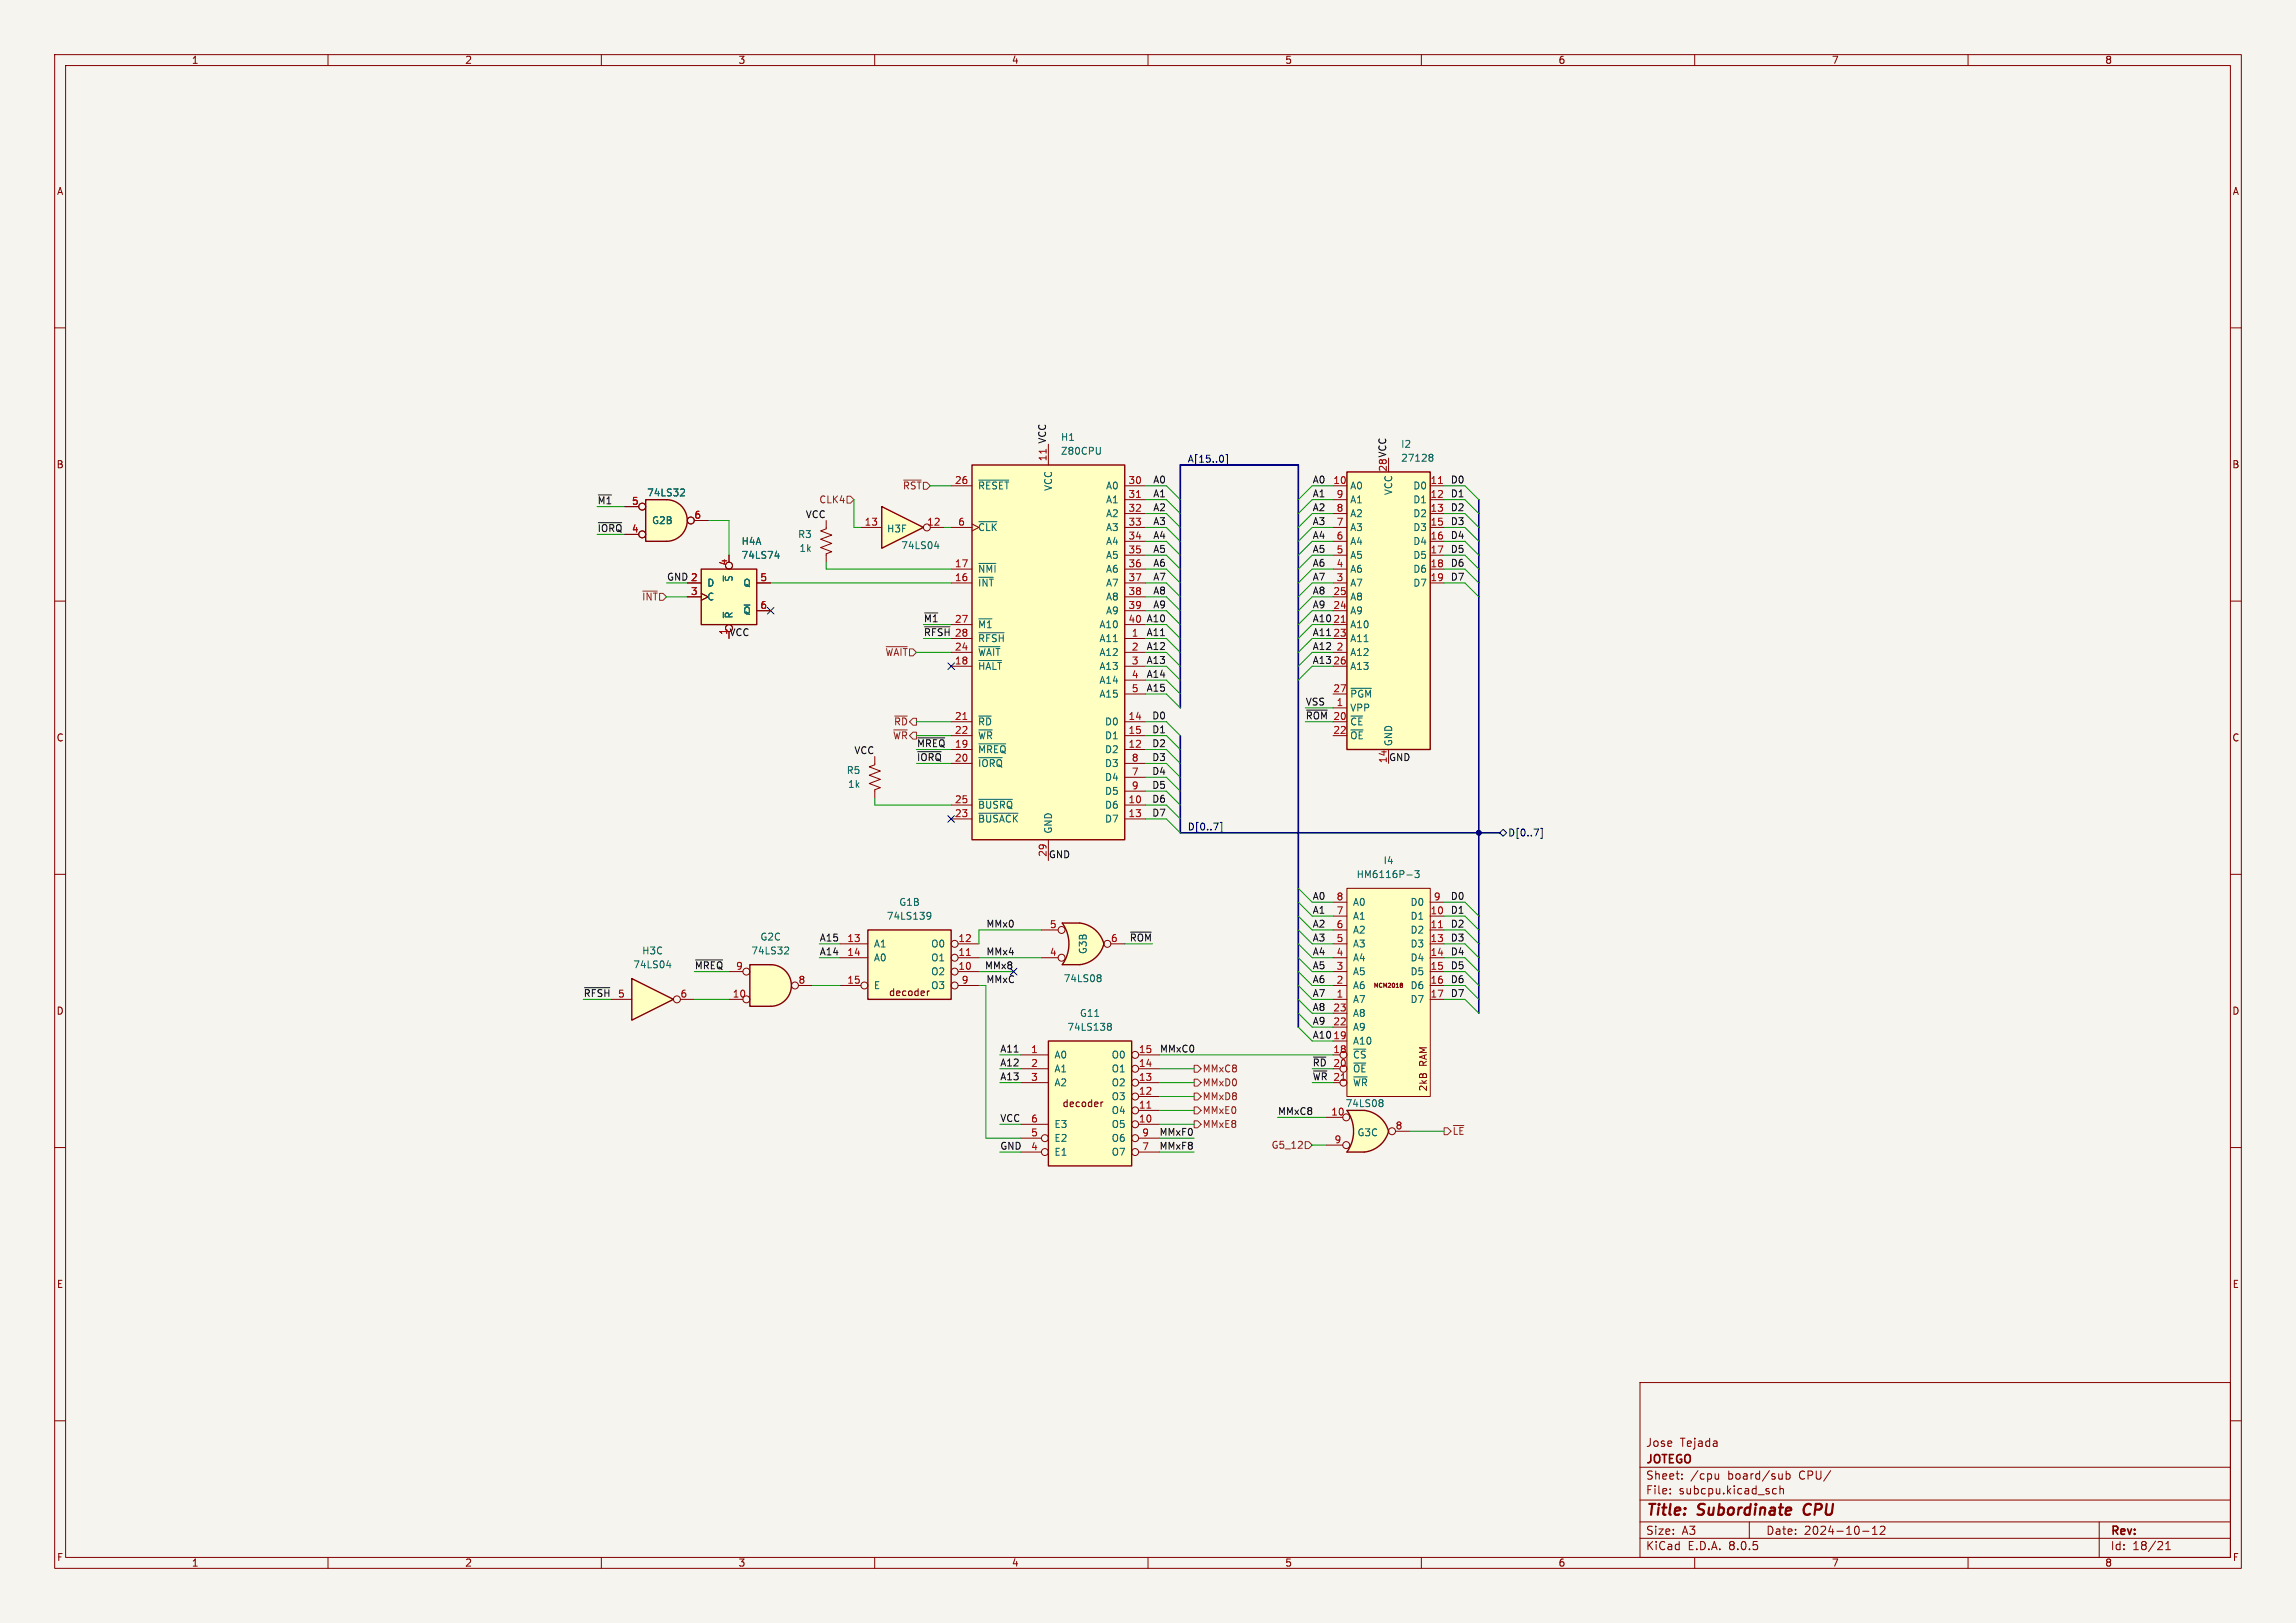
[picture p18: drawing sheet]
<svg xmlns="http://www.w3.org/2000/svg" width="420mm" height="297mm" viewBox="0 0 420 297" stroke-linecap="round" stroke-linejoin="round" font-family="sans-serif">
<defs><g id="words">
<g font-size="2.8" fill="#840000">
<text x="301" y="277.9">Title:</text>
<text x="310.6" y="277.9">Subordinate</text>
<text x="330.8" y="277.9">CPU</text>
</g>
<g font-size="2.1" fill="#840000">
<text x="301" y="268.2">JOTEGO</text>
<text x="301" y="265">Jose</text>
<text x="307.3" y="265">Tejada</text>
<text x="301" y="273.7">File:</text>
<text x="301" y="271">Sheet:</text>
<text x="307.1" y="273.7">subcpu.kicad_sch</text>
<text x="309.2" y="271">/cpu</text>
<text x="316.1" y="271">board/sub</text>
<text x="329.2" y="271">CPU/</text>
<text x="301" y="281.1">Size:</text>
<text x="307.6" y="281.1">A3</text>
<text x="323" y="281.1">Date:</text>
<text x="330" y="281.1">2024-10-12</text>
<text x="386" y="281.3">Rev:</text>
<text x="301" y="283.9">KiCad</text>
<text x="308.7" y="283.9">E.D.A.</text>
<text x="316.3" y="283.9">8.0.5</text>
<text x="386" y="283.9">Id:</text>
<text x="390.1" y="283.9">18/21</text>
</g>
<g font-size="1.8" fill="#840000">
<text x="35" y="11.9">1</text>
<text x="85" y="11.9">2</text>
<text x="135" y="11.9">3</text>
<text x="185" y="11.9">4</text>
<text x="235" y="11.9">5</text>
<text x="285" y="11.9">6</text>
<text x="335" y="11.9">7</text>
<text x="385" y="11.9">8</text>
<text x="10.3" y="35.9">A</text>
<text x="408.3" y="35.9">A</text>
<text x="10.3" y="85.9">B</text>
<text x="408.2" y="85.9">B</text>
<text x="109.2" y="97.4">~{IORQ}4</text>
<text x="133.3" y="116.5">VCC</text>
<text x="10.3" y="135.9">C</text>
<text x="408.2" y="135.9">C</text>
<text x="10.3" y="185.9">D</text>
<text x="162.5" y="182.5">decoder</text>
<text x="408.2" y="185.9">D</text>
<text x="261.2" y="195.1" transform="rotate(-90 261.2 195.1)">RAM</text>
<text x="194.3" y="202.8">decoder</text>
<text x="261.2" y="199.8" transform="rotate(-90 261.2 199.8)">2kB</text>
<text x="10.3" y="235.9">E</text>
<text x="408.3" y="235.9">E</text>
<text x="10.3" y="285.9">F</text>
<text x="35" y="286.9">1</text>
<text x="85" y="286.9">2</text>
<text x="135" y="286.9">3</text>
<text x="185" y="286.9">4</text>
<text x="235" y="286.9">5</text>
<text x="285" y="286.9">6</text>
<text x="335" y="286.9">7</text>
<text x="385" y="286.9">8</text>
<text x="408.3" y="285.9">F</text>
</g>
<g font-size="1.8" fill="#0f0f0f">
<text x="191.4" y="81.3" transform="rotate(-90 191.4 81.3)">VCC</text>
<text x="210.9" y="88.6">A0</text>
<text x="240" y="88.6">A0</text>
<text x="253.7" y="86.4" transform="rotate(-90 253.7 86.4)">28 VCC</text>
<text x="265.3" y="88.6">D0</text>
<text x="109.2" y="92.4">~{M1}</text>
<text x="147.3" y="94.9">VCC</text>
<text x="210.9" y="93.6">A2</text>
<text x="210.9" y="91.1">A1</text>
<text x="240" y="91.1">A1</text>
<text x="240" y="93.6">A2</text>
<text x="265.3" y="93.6">D2</text>
<text x="265.3" y="91.1">D1</text>
<text x="210.9" y="96.2">A3</text>
<text x="210.9" y="98.7">A4</text>
<text x="210.9" y="101.3">A5</text>
<text x="240" y="96.2">A3</text>
<text x="240" y="101.3">A5</text>
<text x="240" y="98.7">A4</text>
<text x="265.3" y="101.3">D5</text>
<text x="265.3" y="96.2">D3</text>
<text x="265.3" y="98.7">D4</text>
<text x="121.9" y="106.3">GND 2</text>
<text x="210.9" y="103.8">A6</text>
<text x="210.9" y="106.3">A7</text>
<text x="240" y="106.3">A7</text>
<text x="240" y="103.8">A6</text>
<text x="265.3" y="103.8">D6</text>
<text x="265.3" y="106.3">D7</text>
<text x="168.9" y="114">~{M1} 27</text>
<text x="209.6" y="114">A10</text>
<text x="210.9" y="108.9">A8</text>
<text x="210.9" y="111.4">A9</text>
<text x="240" y="114">A10</text>
<text x="240" y="108.9">A8</text>
<text x="240" y="111.4">A9</text>
<text x="168.9" y="116.5">~{RFSH}</text>
<text x="209.6" y="119">A12</text>
<text x="209.6" y="116.5">A11</text>
<text x="240" y="119">A12</text>
<text x="240" y="116.5">A11</text>
<text x="243.8" y="114">21</text>
<text x="209.6" y="124.1">A14</text>
<text x="209.6" y="121.6">A13</text>
<text x="240" y="121.6">A13</text>
<text x="243.8" y="121.7">26</text>
<text x="209.6" y="126.7">A15</text>
<text x="210.7" y="131.7">D0</text>
<text x="238.8" y="131.7">~{ROM}</text>
<text x="238.8" y="129.2">VSS</text>
<text x="163.3" y="135.5">~{WR}</text>
<text x="167.6" y="136.8">~{MREQ}19</text>
<text x="210.7" y="134.3">D1</text>
<text x="210.7" y="136.8">D2</text>
<text x="156.2" y="138.1">VCC</text>
<text x="167.6" y="139.4">~{IORQ}20</text>
<text x="210.7" y="141.9">D4</text>
<text x="210.7" y="139.4">D3</text>
<text x="253.7" y="139.7" transform="rotate(-90 253.7 139.7)">14</text>
<text x="254" y="139.4">GND</text>
<text x="210.7" y="147">D6</text>
<text x="210.7" y="149.5">D7</text>
<text x="210.7" y="144.4">D5</text>
<text x="191.5" y="156.9" transform="rotate(-90 191.5 156.9)">29</text>
<text x="191.8" y="157.1">GND</text>
<text x="240" y="167.3">A1</text>
<text x="240" y="164.8">A0</text>
<text x="265.3" y="164.8">D0</text>
<text x="265.3" y="167.3">D1</text>
<text x="149.9" y="172.4">A15</text>
<text x="180.3" y="169.8">MMx0</text>
<text x="206.6" y="172.4">~{ROM}</text>
<text x="240" y="169.8">A2</text>
<text x="240" y="172.4">A3</text>
<text x="265.3" y="169.8">D2</text>
<text x="265.3" y="172.4">D3</text>
<text x="127" y="177.5">~{MREQ}9</text>
<text x="149.9" y="174.9">A14</text>
<text x="180.1" y="177.5">MMx8</text>
<text x="180.3" y="180">MMxC</text>
<text x="180.3" y="174.9">MMx4</text>
<text x="240" y="174.9">A4</text>
<text x="240" y="180">A6</text>
<text x="240" y="177.5">A5</text>
<text x="265.3" y="177.5">D5</text>
<text x="265.3" y="174.9">D4</text>
<text x="265.3" y="180">D6</text>
<text x="106.7" y="182.5">~{RFSH}5</text>
<text x="240" y="182.5">A7</text>
<text x="240" y="185.1">A8</text>
<text x="265.3" y="182.5">D7</text>
<text x="240" y="187.6">A9</text>
<text x="240" y="190.2">A10</text>
<text x="243.8" y="190.2">19</text>
<text x="182.9" y="195.2">A12</text>
<text x="182.9" y="197.8">A13</text>
<text x="182.9" y="192.7">A11</text>
<text x="212.1" y="192.7">MMxC0</text>
<text x="240" y="195.2">~{RD}</text>
<text x="240" y="197.8">~{WR}</text>
<text x="182.9" y="205.4">VCC</text>
<text x="212" y="207.9">MMxF0</text>
<text x="233.7" y="204.1">MMxC8</text>
<text x="182.9" y="210.5">GND</text>
<text x="212" y="210.5">MMxF8</text>
</g>
<g font-size="1.8" fill="#006464">
<text x="194" y="80.9">H1</text>
<text x="194" y="83.4">Z80CPU</text>
<text x="256.2" y="82.1">I2</text>
<text x="178.8" y="89.8">~{RESET}</text>
<text x="192.6" y="89.9" transform="rotate(-90 192.6 89.9)">VCC</text>
<text x="202.2" y="89.8">A0</text>
<text x="246.9" y="89.8">A0</text>
<text x="256.2" y="84.7">27128</text>
<text x="258.4" y="89.8">D0</text>
<text x="118.3" y="91">74LS32</text>
<text x="202.2" y="92.3">A1</text>
<text x="202.2" y="94.8">A2</text>
<text x="246.9" y="94.8">A2</text>
<text x="246.9" y="92.3">A1</text>
<text x="254.9" y="90.7" transform="rotate(-90 254.9 90.7)">VCC</text>
<text x="258.4" y="92.3">D1</text>
<text x="258.4" y="94.8">D2</text>
<text x="119.2" y="96.1">G2B</text>
<text x="135.6" y="99.9">H4A</text>
<text x="145.9" y="98.7">R3</text>
<text x="146.1" y="101.2">1k</text>
<text x="162.2" y="97.6">H3F</text>
<text x="164.8" y="100.7">74LS04</text>
<text x="178.8" y="97.4">~{CLK}</text>
<text x="202.2" y="97.4">A3</text>
<text x="202.2" y="99.9">A4</text>
<text x="246.9" y="99.9">A4</text>
<text x="246.9" y="97.4">A3</text>
<text x="258.4" y="97.4">D3</text>
<text x="258.4" y="99.9">D4</text>
<text x="129.3" y="107.5">D</text>
<text x="134.2" y="106.6" transform="rotate(-90 134.2 106.6)">~{S}</text>
<text x="135.6" y="102.5">74LS74</text>
<text x="135.9" y="107.5">Q</text>
<text x="178.8" y="107.5">~{INT}</text>
<text x="178.8" y="105">~{NMI}</text>
<text x="202.2" y="102.5">A5</text>
<text x="202.2" y="105">A6</text>
<text x="202.2" y="107.5">A7</text>
<text x="246.9" y="107.5">A7</text>
<text x="246.9" y="105">A6</text>
<text x="246.9" y="102.5">A5</text>
<text x="258.4" y="102.5">D5</text>
<text x="258.4" y="105">D6</text>
<text x="258.4" y="107.5">D7</text>
<text x="129.3" y="110.1">C</text>
<text x="134.2" y="113.3" transform="rotate(-90 134.2 113.3)">~{R}</text>
<text x="135.9" y="112.6">~{Q}</text>
<text x="202.2" y="110.1">A8</text>
<text x="202.2" y="112.6">A9</text>
<text x="246.9" y="112.6">A9</text>
<text x="246.9" y="110.1">A8</text>
<text x="178.8" y="115.2">~{M1}</text>
<text x="178.8" y="117.7">~{RFSH}</text>
<text x="201" y="117.7">A11</text>
<text x="201" y="115.2">A10</text>
<text x="246.9" y="115.2">A10</text>
<text x="246.9" y="117.7">A11</text>
<text x="178.8" y="122.8">~{HALT}</text>
<text x="178.8" y="120.2">~{WAIT}</text>
<text x="201" y="120.2">A12</text>
<text x="201" y="122.8">A13</text>
<text x="201" y="125.3">A14</text>
<text x="246.9" y="120.2">A12</text>
<text x="246.9" y="122.8">A13</text>
<text x="201" y="127.9">A15</text>
<text x="246.9" y="130.4">VPP</text>
<text x="246.9" y="127.9">~{PGM}</text>
<text x="178.8" y="132.9">~{RD}</text>
<text x="178.8" y="135.5">~{WR}</text>
<text x="202" y="132.9">D0</text>
<text x="202" y="135.5">D1</text>
<text x="246.9" y="132.9">~{CE}</text>
<text x="246.9" y="135.5">~{OE}</text>
<text x="254.9" y="136.7" transform="rotate(-90 254.9 136.7)">GND</text>
<text x="154.8" y="141.8">R5</text>
<text x="178.8" y="138">~{MREQ}</text>
<text x="178.8" y="140.6">~{IORQ}</text>
<text x="202" y="138">D2</text>
<text x="202" y="143.1">D4</text>
<text x="202" y="140.6">D3</text>
<text x="155" y="144.4">1k</text>
<text x="178.8" y="148.2">~{BUSRQ}</text>
<text x="202" y="148.2">D6</text>
<text x="202" y="145.6">D5</text>
<text x="178.8" y="150.7">~{BUSACK}</text>
<text x="192.6" y="152.7" transform="rotate(-90 192.6 152.7)">GND</text>
<text x="202" y="150.7">D7</text>
<text x="248.1" y="160.9">HM6116P-3</text>
<text x="253" y="158.3">I4</text>
<text x="164.4" y="166">G1B</text>
<text x="247.4" y="166">A0</text>
<text x="257.9" y="166">D0</text>
<text x="139" y="172.3">G2C</text>
<text x="159.8" y="173.6">A1</text>
<text x="162.1" y="168.5">74LS139</text>
<text x="170.2" y="173.6">O0</text>
<text x="247.4" y="173.6">A3</text>
<text x="247.4" y="171">A2</text>
<text x="247.4" y="168.5">A1</text>
<text x="257.9" y="168.5">D1</text>
<text x="257.9" y="171">D2</text>
<text x="257.9" y="173.6">D3</text>
<text x="115.7" y="177.4">74LS04</text>
<text x="117.4" y="174.9">H3C</text>
<text x="137.3" y="174.9">74LS32</text>
<text x="159.8" y="176.1">A0</text>
<text x="170.2" y="178.7">O2</text>
<text x="170.2" y="176.1">O1</text>
<text x="194.5" y="179.9">74LS08</text>
<text x="199" y="174.7" transform="rotate(-90 199 174.7)">G3B</text>
<text x="247.4" y="178.7">A5</text>
<text x="247.4" y="176.1">A4</text>
<text x="257.9" y="176.1">D4</text>
<text x="257.9" y="178.7">D5</text>
<text x="159.8" y="181.2">E</text>
<text x="170.2" y="181.2">O3</text>
<text x="247.4" y="183.7">A7</text>
<text x="247.4" y="181.2">A6</text>
<text x="257.9" y="181.2">D6</text>
<text x="257.9" y="183.7">D7</text>
<text x="195.1" y="188.8">74LS138</text>
<text x="197.4" y="186.3">G11</text>
<text x="247.4" y="191.4">A10</text>
<text x="247.4" y="188.8">A9</text>
<text x="247.4" y="186.3">A8</text>
<text x="192.8" y="193.9">A0</text>
<text x="192.8" y="196.4">A1</text>
<text x="203.3" y="196.4">O1</text>
<text x="203.3" y="193.9">O0</text>
<text x="247.4" y="193.9">~{CS}</text>
<text x="247.4" y="196.4">~{OE}</text>
<text x="192.8" y="199">A2</text>
<text x="203.3" y="201.5">O3</text>
<text x="203.3" y="199">O2</text>
<text x="246" y="202.8">74LS08</text>
<text x="247.4" y="199">~{WR}</text>
<text x="192.8" y="209.1">E2</text>
<text x="192.8" y="206.6">E3</text>
<text x="203.3" y="206.6">O5</text>
<text x="203.3" y="204.1">O4</text>
<text x="203.3" y="209.1">O6</text>
<text x="248.2" y="208.1">G3C</text>
<text x="192.8" y="211.7">E1</text>
<text x="203.3" y="211.7">O7</text>
</g>
<g font-size="1.8" fill="#725600">
<text x="165.1" y="89.8">~{RST}</text>
<text x="149.8" y="92.3">CLK4</text>
<text x="117.4" y="110.1">~{INT}</text>
<text x="161.9" y="120.2">~{WAIT}</text>
<text x="163.4" y="132.9">~{RD}</text>
<text x="219.9" y="196.4">MMxC8</text>
<text x="219.9" y="201.5">MMxD8</text>
<text x="219.9" y="199">MMxD0</text>
<text x="219.9" y="206.6">MMxE8</text>
<text x="219.9" y="204.1">MMxE0</text>
<text x="265.6" y="207.9">~{LE}</text>
<text x="232.5" y="210.4">G5_12</text>
</g>
<g font-size="1.8" fill="#a90000">
<text x="174.6" y="88.6">26</text>
<text x="191.5" y="84.5" transform="rotate(-90 191.5 84.5)">11</text>
<text x="206.3" y="88.6">30</text>
<text x="243.8" y="88.6">10</text>
<text x="261.6" y="88.6">11</text>
<text x="115.5" y="92.5">5</text>
<text x="126.9" y="95">6</text>
<text x="206.3" y="91.2">31</text>
<text x="206.3" y="93.7">32</text>
<text x="244.4" y="93.7">8</text>
<text x="244.4" y="91.2">9</text>
<text x="261.6" y="91.2">12</text>
<text x="261.6" y="93.7">13</text>
<text x="115.5" y="97.5">4</text>
<text x="158.1" y="96.3">13</text>
<text x="169.5" y="96.3">12</text>
<text x="175.2" y="96.3">6</text>
<text x="206.3" y="96.3">33</text>
<text x="206.3" y="98.8">34</text>
<text x="206.3" y="101.3">35</text>
<text x="244.4" y="101.3">5</text>
<text x="244.4" y="98.8">6</text>
<text x="244.4" y="96.3">7</text>
<text x="261.6" y="96.3">15</text>
<text x="261.6" y="98.8">16</text>
<text x="261.6" y="101.3">17</text>
<text x="126.3" y="106.4">2</text>
<text x="133.1" y="103.6" transform="rotate(-90 133.1 103.6)">4</text>
<text x="139" y="106.4">5</text>
<text x="174.6" y="106.4">16</text>
<text x="174.6" y="103.9">17</text>
<text x="206.3" y="103.9">36</text>
<text x="206.3" y="106.4">37</text>
<text x="244.4" y="106.4">3</text>
<text x="244.4" y="103.9">4</text>
<text x="261.6" y="103.9">18</text>
<text x="261.6" y="106.4">19</text>
<text x="126.3" y="109">3</text>
<text x="139" y="111.5">6</text>
<text x="206.3" y="109">38</text>
<text x="206.3" y="111.5">39</text>
<text x="243.8" y="111.5">24</text>
<text x="243.8" y="109">25</text>
<text x="133.1" y="116.3" transform="rotate(-90 133.1 116.3)">1</text>
<text x="174.6" y="119.1">24</text>
<text x="174.6" y="116.6">28</text>
<text x="206.3" y="114">40</text>
<text x="206.9" y="116.6">1</text>
<text x="206.9" y="119.1">2</text>
<text x="243.8" y="116.6">23</text>
<text x="244.4" y="119.1">2</text>
<text x="174.6" y="121.7">18</text>
<text x="206.9" y="121.7">3</text>
<text x="206.9" y="124.2">4</text>
<text x="174.6" y="131.8">21</text>
<text x="206.3" y="131.8">14</text>
<text x="206.9" y="126.7">5</text>
<text x="243.8" y="131.8">20</text>
<text x="243.8" y="126.7">27</text>
<text x="244.4" y="129.3">1</text>
<text x="174.6" y="134.4">22</text>
<text x="206.3" y="136.9">12</text>
<text x="206.3" y="134.4">15</text>
<text x="243.8" y="134.4">22</text>
<text x="206.9" y="142">7</text>
<text x="206.9" y="139.4">8</text>
<text x="174.6" y="149.6">23</text>
<text x="174.6" y="147.1">25</text>
<text x="206.3" y="147.1">10</text>
<text x="206.3" y="149.6">13</text>
<text x="206.9" y="144.5">9</text>
<text x="244.4" y="167.4">7</text>
<text x="244.4" y="164.8">8</text>
<text x="261.6" y="167.4">10</text>
<text x="262.2" y="164.8">9</text>
<text x="154.9" y="172.5">13</text>
<text x="175.2" y="172.5">12</text>
<text x="192" y="169.9">5</text>
<text x="203.1" y="172.5">6</text>
<text x="244.4" y="172.5">5</text>
<text x="244.4" y="169.9">6</text>
<text x="261.6" y="169.9">11</text>
<text x="261.6" y="172.5">13</text>
<text x="154.9" y="175">14</text>
<text x="175.2" y="177.5">10</text>
<text x="175.2" y="175">11</text>
<text x="192" y="175">4</text>
<text x="244.4" y="177.5">3</text>
<text x="244.4" y="175">4</text>
<text x="261.6" y="175">14</text>
<text x="261.6" y="177.5">15</text>
<text x="124.4" y="182.6">6</text>
<text x="133.9" y="182.6">10</text>
<text x="146" y="180.1">8</text>
<text x="154.9" y="180.1">15</text>
<text x="175.8" y="180.1">9</text>
<text x="243.8" y="185.2">23</text>
<text x="244.4" y="182.6">1</text>
<text x="244.4" y="180.1">2</text>
<text x="261.6" y="180.1">16</text>
<text x="261.6" y="182.6">17</text>
<text x="243.8" y="187.7">22</text>
<text x="188.5" y="192.8">1</text>
<text x="188.5" y="195.3">2</text>
<text x="188.5" y="197.9">3</text>
<text x="208.2" y="197.9">13</text>
<text x="208.2" y="195.3">14</text>
<text x="208.2" y="192.8">15</text>
<text x="243.8" y="192.8">18</text>
<text x="243.8" y="195.3">20</text>
<text x="243.8" y="197.9">21</text>
<text x="208.2" y="202.9">11</text>
<text x="208.2" y="200.4">12</text>
<text x="188.5" y="208">5</text>
<text x="188.5" y="205.5">6</text>
<text x="208.2" y="205.5">10</text>
<text x="208.8" y="208">9</text>
<text x="243.4" y="204.2">10</text>
<text x="244" y="209.3">9</text>
<text x="255.2" y="206.8">8</text>
<text x="188.5" y="210.6">4</text>
<text x="208.8" y="210.6">7</text>
</g>
<g font-size="1.8" fill="#000084">
<text x="217.2" y="84.7">A[15..0]</text>
<text x="217.2" y="152.1">D[0..7]</text>
<text x="275.8" y="153.3">D[0..7]</text>
</g>
<text font-size="1.1" fill="#840000" x="251.2" y="180.9">MCM2018</text>
</g></defs>
<path d="M0 0h420v297h-420z" fill="#f5f4ef" stroke="#f5f4ef" stroke-width=".18"/>
<g fill="none" stroke="#840000" stroke-width=".18">
<path d="M10 10h400v277h-400zM12 12h396v273h-396zM60 10v2M110 10v2M160 10v2M210 10v2M260 10v2M310 10v2M360 10v2M10 60h2M408 60h2M10 110h2"/>
<path d="M408 110h2M160 138.4v1.6l-1 .3 2 .8-2 .8 2 .7-2 .8 2 .7-1 .4v1.6M10 160h2M408 160h2M10 210h2M408 210h2M10 260h2M300 253h108v32h-108zM408 260h2M300 278.5h108M300 274.5h108M300 268.5h108"/>
<path d="M305.5 273.2v.2M305.5 272.5v.1M307.7 270.5v.2M307.7 269.8v.1M313.7 270.5l.2 .2 .5-.2M314.4 269.7v1M320 278.5v3M324.2 273.1l.3 .3 .4-.1M324.9 272.5l-.4-.1-.3 .3M325.6 272.5l.2-.1 .4 .1v.9M325.6 271.9v1.5M326.7 269.8l.5-.1 .2 .3v.4l-.1 .2h-.6"/>
<path d="M326.7 269.2v1.5M342.5 279.7l.4-.4v1.5M343.9 279.4l.6-.1 .2 .1 .1 .3-.9 1.1h.9M384 278.5v6.5M60 285v2M110 285v2M160 285v2M210 285v2M260 285v2M300 281.5h108M310 285v2M340.7 280.2h1.2"/>
<path d="M342.5 280.8h.9M360 285v2M396.2 283.6h.8M396.2 282.5l.4-.4v1.5"/>
</g>
<path d="M330.2 275.5a1.27 1.27 0 0 0 0 1.6" fill="none" stroke="#840000" stroke-width=".4"/>
<path d="M161.3 92.7l7.6 3.8-7.6 3.8z" fill="#ffffc2"/>
<path d="M161.3 92.7l7.6 3.8-7.6 3.8z" fill="none" stroke="#840000" stroke-width=".25"/>
<g fill="none" stroke="#840000" stroke-width=".18">
<path d="M157.5 96.5h3.8M170.2 96.5h2.5"/>
<circle cx="169.5" cy="96.5" r=".63"/>
</g>
<path d="M171 100h.8M171.6 99.6v.8" fill="none" stroke="#006464" stroke-width=".18"/>
<path d="M121.9 91.4a3.8 3.8 0 0 1 3.8 3.9 3.8 3.8 0 0 1-3.8 3.8z" fill="#ffffc2" stroke="#ffffc2" stroke-width=".18"/>
<path d="M118.1 91.4h3.8v7.7h-3.8z" fill="#ffffc2"/>
<path d="M118.1 91.4h3.8a3.8 3.8 0 0 1 3.8 3.9 3.8 3.8 0 0 1-3.8 3.8h-3.8z" fill="none" stroke="#840000" stroke-width=".25"/>
<g fill="none" stroke="#840000" stroke-width=".18">
<path d="M114.3 92.7h2.5M127 95.3h2.5"/>
<circle cx="117.5" cy="97.8" r=".63"/>
<circle cx="117.5" cy="92.7" r=".63"/>
<circle cx="126.4" cy="95.2" r=".63"/>
</g>
<path d="M124.7 89.5h.4l.1 .3-.8 .9h.8" fill="none" stroke="#006464" stroke-width=".18"/>
<path d="M141 176.5a3.8 3.8 0 0 1 3.8 3.8 3.8 3.8 0 0 1-3.8 3.9z" fill="#ffffc2" stroke="#ffffc2" stroke-width=".18"/>
<path d="M137.2 176.5h3.8v7.7h-3.8z" fill="#ffffc2"/>
<path d="M137.2 176.5h3.8a3.8 3.8 0 0 1 3.8 3.8 3.8 3.8 0 0 1-3.8 3.9h-3.8z" fill="none" stroke="#840000" stroke-width=".25"/>
<g fill="none" stroke="#840000" stroke-width=".18">
<path d="M133.3 182.9h2.6M146 180.3h2.6"/>
<circle cx="136.5" cy="177.8" r=".63"/>
<circle cx="136.5" cy="182.9" r=".63"/>
<circle cx="145.4" cy="180.3" r=".63"/>
</g>
<path d="M143.7 173.3l.4 .1 .2 .3-.8 .9h.8" fill="none" stroke="#006464" stroke-width=".18"/>
<path d="M115.6 179.1l7.6 3.8-7.6 3.8z" fill="#ffffc2"/>
<path d="M115.6 179.1l7.6 3.8-7.6 3.8z" fill="none" stroke="#840000" stroke-width=".25"/>
<g fill="none" stroke="#840000" stroke-width=".18">
<path d="M111.8 182.9h3.8M124.5 182.9h2.5"/>
<circle cx="123.8" cy="182.9" r=".63"/>
</g>
<path d="M122 176.7h.7M122.6 176.3v.8" fill="none" stroke="#006464" stroke-width=".18"/>
<path d="M246.4 162.6h15.2v38.1h-15.2z" fill="#ffffc2"/>
<g fill="none" stroke="#840000" stroke-width=".18">
<path d="M243.8 167.6h2.6M243.8 170.2h2.6M243.8 172.7h2.6M243.8 175.3h2.6M243.8 177.8h2.6M243.8 165.1h2.6M246.4 162.6h15.2v38.1h-15.2zM256.4 179.9l.2 .2M261.6 167.6h2.6M261.6 170.2h2.6M261.6 172.7h2.6M261.6 175.3h2.6"/>
<path d="M261.6 177.8h2.6M261.6 165.1h2.6M243.8 182.9h2.6M243.8 180.3h2.6M243.8 190.5h2.6M243.8 188h2.6M243.8 185.4h2.6M256.5 180.7h-.1M256.5 180.6v.1M256.6 180.1h.1M256.6 180.1l-.2 .2 .2 .1-.1 .2M261.6 182.9h2.6"/>
<path d="M261.6 180.3h2.6"/>
<circle cx="245.7" cy="198.1" r=".63"/>
<circle cx="245.7" cy="193" r=".63"/>
<circle cx="245.7" cy="195.6" r=".63"/>
</g>
<path d="M263.1 169.8h.8M245.4 197.7h.7" fill="none" stroke="#a90000" stroke-width=".18"/>
<path d="M258.8 159.3h.8l-.4 .5 .3 .1v.6l-.1 .1-.6-.1M257.4 160.1h.9" fill="none" stroke="#006464" stroke-width=".18"/>
<path d="M197.5 168.9a5.2 5.2 0 0 1 4.4 3.8l-5 1.4z" fill="#ffffc2" stroke="#ffffc2" stroke-width=".18"/>
<path d="M194.3 168.9h3.2M194.3 176.5h3.2" fill="none" stroke="#ffffc2" stroke-width=".18"/>
<path d="M194.3 168.9h3.2v7.6h-3.2a6.6 6.6 0 0 0 0-7.6z" fill="#ffffc2"/>
<path d="M197 171.4l4.9 1.3a5.1 5.1 0 0 1-4.4 3.8z" fill="#ffffc2" stroke="#ffffc2" stroke-width=".18"/>
<path d="M197.5 168.9h-3.2a6.6 6.6 0 0 1 0 7.6h3.2M197.5 168.9a5.2 5.2 0 0 1 4.4 3.8 5.1 5.1 0 0 1-4.4 3.8" fill="none" stroke="#840000" stroke-width=".25"/>
<g fill="none" stroke="#840000" stroke-width=".18">
<path d="M190.5 175.3h3M190.5 170.2h3M203.2 172.7h2.5"/>
<circle cx="194.2" cy="170.2" r=".63"/>
<circle cx="194.2" cy="175.3" r=".63"/>
<circle cx="202.6" cy="172.7" r=".63"/>
</g>
<path d="M200.9 178.4h.4l.1 .2-.2 .3M200.9 178.9h.3M201.2 178.9l.2 .3v.2l-.1 .2h-.4" fill="none" stroke="#006464" stroke-width=".18"/>
<path d="M128.3 104.1h10.1v10.2h-10.1z" fill="#ffffc2"/>
<path d="M128.3 104.1h10.1v10.2h-10.1z" fill="none" stroke="#840000" stroke-width=".25"/>
<g fill="none" stroke="#840000" stroke-width=".18">
<path d="M125.7 106.7h2.6M125.7 109.2h2.6M128.3 108.6l1.2 .6-1.2 .7M133.3 101.6v1.3M138.4 106.7h2.6M138.4 111.8h2.6"/>
<circle cx="133.3" cy="114.9" r=".63"/>
</g>
<path d="M132.3 112v1.1M141.8 101.8h.7M142.4 101.3v.9" fill="none" stroke="#006464" stroke-width=".18"/>
<path d="M249.6 203.2a5.2 5.2 0 0 1 4.4 3.8l-5 1.4z" fill="#ffffc2" stroke="#ffffc2" stroke-width=".18"/>
<path d="M246.4 203.2h3.2M246.4 210.8h3.2" fill="none" stroke="#ffffc2" stroke-width=".18"/>
<path d="M246.4 203.2h3.2v7.6h-3.2a6.6 6.6 0 0 0 0-7.6z" fill="#ffffc2"/>
<path d="M249 205.7l5 1.3a5.1 5.1 0 0 1-4.4 3.8z" fill="#ffffc2" stroke="#ffffc2" stroke-width=".18"/>
<path d="M249.6 203.2h-3.2a6.6 6.6 0 0 1 0 7.6h3.2M249.6 203.2a5.2 5.2 0 0 1 4.4 3.8 5.1 5.1 0 0 1-4.4 3.8" fill="none" stroke="#840000" stroke-width=".25"/>
<g fill="none" stroke="#840000" stroke-width=".18">
<path d="M242.6 204.5h3M242.6 209.6h3M255.3 207h2.5"/>
<circle cx="246.3" cy="209.5" r=".63"/>
<circle cx="246.3" cy="204.5" r=".63"/>
<circle cx="254.6" cy="207" r=".63"/>
</g>
<path d="M252.5 201.2h.2l.3 .3-.3 .3M252.5 201.8h.2M252.7 201.8l.3 .2v.3l-.3 .2h-.2" fill="none" stroke="#006464" stroke-width=".18"/>
<path d="M246.4 86.4h15.2v50.8h-15.2z" fill="#ffffc2"/>
<path d="M246.4 86.4h15.2v50.8h-15.2z" fill="none" stroke="#840000" stroke-width=".25"/>
<g fill="none" stroke="#840000" stroke-width=".18">
<path d="M243.8 88.9h2.6M243.8 91.4h2.6M243.8 94h2.6M243.8 96.5h2.6M243.8 99.1h2.6M261.6 88.9h2.6M261.6 91.4h2.6M261.6 94h2.6M261.6 96.5h2.6M261.6 99.1h2.6M243.8 101.6h2.6M243.8 104.1h2.6"/>
<path d="M243.8 106.7h2.6M243.8 119.4h2.6M243.8 114.3h2.6M243.8 116.8h2.6M243.8 111.8h2.6M243.8 109.2h2.6M261.6 101.6h2.6M261.6 104.1h2.6M261.6 106.7h2.6M243.8 129.5h2.6M243.8 132.1h2.6M243.8 134.6h2.6"/>
<path d="M243.8 121.9h2.6M243.8 127h2.6M254 137.2v2.5"/>
</g>
<path d="M263.1 88.5h.8M245.4 113.9h.7" fill="none" stroke="#a90000" stroke-width=".18"/>
<path d="M261.6 83.1l.4 .1 .1 .2-.2 .3M261.6 83.7h.3M261.9 83.7l.2 .2v.3l-.1 .1-.4 .1M247.1 126h3.8" fill="none" stroke="#006464" stroke-width=".18"/>
<path d="M177.8 85.1h27.9v68.6h-27.9z" fill="#ffffc2"/>
<path d="M177.8 85.1h27.9v68.6h-27.9z" fill="none" stroke="#840000" stroke-width=".25"/>
<g fill="none" stroke="#840000" stroke-width=".18">
<path d="M174 88.9h3.8M174 96.5h3.8M177.8 95.9l1.3 .6-1.3 .7M191.8 81.3v3.8M205.7 88.9h3.8M205.7 91.4h3.8M205.7 94h3.8M205.7 96.5h3.8M205.7 99.1h3.8M174 116.8h3.8M174 106.7h3.8M174 104.1h3.8"/>
<path d="M174 119.4h3.8M174 114.3h3.8M205.7 116.8h3.8M205.7 106.7h3.8M205.7 104.1h3.8M205.7 119.4h3.8M205.7 114.3h3.8M205.7 101.6h3.8M205.7 109.2h3.8M205.7 111.8h3.8M174 137.2h3.8M174 132.1h3.8"/>
<path d="M174 134.6h3.8M174 121.9h3.8M174 139.7h3.8M205.7 137.2h3.8M205.7 132.1h3.8M205.7 134.6h3.8M205.7 121.9h3.8M205.7 139.7h3.8M205.7 124.5h3.8M205.7 127h3.8M174 147.3h3.8M174 149.9h3.8"/>
<path d="M191.8 153.7v3.8M205.7 147.3h3.8M205.7 149.9h3.8M205.7 142.2h3.8M205.7 144.8h3.8"/>
</g>
<path d="M191.4 82.2v.7M207.9 91h.7M176.1 131.7h.8" fill="none" stroke="#a90000" stroke-width=".18"/>
<g fill="none" stroke="#006464" stroke-width=".18">
<path d="M179 87.9h5.5M179 95.5h3.4M201.3 81.9l-.1 1.1M179 103.1h3.2M179 118.3h3.9M179 113.3h2.4M179 115.8h4.7M179 120.9h4.2M179 136.1h5M179 138.7h4.3M179 131h2.3M179 148.8h7.2"/>
<path d="M179 146.3h6.2"/>
</g>
<path d="M158.7 170.2h15.3v12.7h-15.3z" fill="#ffffc2"/>
<path d="M158.7 170.2h15.3v12.7h-15.3z" fill="none" stroke="#840000" stroke-width=".25"/>
<g fill="none" stroke="#840000" stroke-width=".18">
<path d="M153.7 175.3h5M153.7 172.7h5M175.3 177.8h3.8M175.3 175.3h3.8M175.3 172.7h3.8M153.7 180.3h3.8M169.6 181.3v.9M169.7 181.5l-.1 .1M175.3 180.3h3.8"/>
<circle cx="174.6" cy="175.3" r=".63"/>
<circle cx="174.6" cy="177.8" r=".63"/>
<circle cx="174.6" cy="172.7" r=".63"/>
<circle cx="158.1" cy="180.3" r=".63"/>
<circle cx="174.6" cy="180.3" r=".63"/>
</g>
<path d="M176.8 174.8h.7" fill="none" stroke="#a90000" stroke-width=".18"/>
<path d="M169.7 167l.3-.1 .3 .3a.84 .84 0 0 1-.4 1h-.2M170.3 167.5l-.3 .2h-.3" fill="none" stroke="#006464" stroke-width=".18"/>
<path d="M191.8 190.5h15.2v22.9h-15.2z" fill="#ffffc2"/>
<path d="M191.8 190.5h15.2v22.9h-15.2z" fill="none" stroke="#840000" stroke-width=".25"/>
<g fill="none" stroke="#840000" stroke-width=".18">
<path d="M114.3 92.7h2.5M127 95.3h2.5M151.1 95.3v1.5l-1 .4 2 .7-2 .8 2 .7-2 .8 2 .8-1 .3v1.6M125.7 106.7h2.6M125.7 109.2h2.6M128.3 108.6l1.2 .6-1.2 .7M133.3 101.6v1.3M138.4 106.7h2.6M138.4 111.8h2.6M186.7 193h5.1M186.7 198.1h5.1M186.7 195.6h5.1"/>
<path d="M208.3 193h3.8M208.3 198.1h3.8M208.3 195.6h3.8M186.7 205.7h5.1M186.7 210.8h3.8M186.7 208.3h3.8M201.4 201.7v.8M201.7 201.7l-.3 .2M208.3 205.7h3.8M208.3 203.2h3.8M208.3 200.7h3.8M208.3 210.8h3.8"/>
<path d="M208.3 208.3h3.8"/>
<circle cx="117.5" cy="97.8" r=".63"/>
<circle cx="117.5" cy="92.7" r=".63"/>
<circle cx="126.4" cy="95.2" r=".63"/>
<circle cx="133.3" cy="114.9" r=".63"/>
<circle cx="207.6" cy="195.6" r=".63"/>
<circle cx="207.6" cy="193" r=".63"/>
<circle cx="207.6" cy="198.1" r=".63"/>
<circle cx="191.1" cy="210.8" r=".63"/>
<circle cx="191.1" cy="208.3" r=".63"/>
<circle cx="207.6" cy="208.3" r=".63"/>
<circle cx="207.6" cy="203.2" r=".63"/>
<circle cx="207.6" cy="205.7" r=".63"/>
<circle cx="207.6" cy="210.8" r=".63"/>
<circle cx="207.6" cy="200.7" r=".63"/>
</g>
<path d="M209.8 202.8h.7" fill="none" stroke="#a90000" stroke-width=".18"/>
<path d="M124.7 89.5h.4l.1 .3-.8 .9h.8M132.3 112v1.1M141.8 101.8h.7M142.4 101.3v.9M202.7 187.8h.1M202.7 187.3h.3l.2 .1 .1 .2-.3 .2M202.8 187.8h.2M202.8 187.8l-.1 .1M203 187.8l.3 .3-.1 .3-.2 .1h-.3" fill="none" stroke="#006464" stroke-width=".18"/>
<g fill="none" stroke="#725600" stroke-width=".18">
<path d="M154.9 90.8h.7l.6 .6-.6 .7h-.7zM165.3 87.9h3.2M117.6 108.2h2.6M162.1 118.3h3.9M163.7 131h2.3M218.4 197.5h.7l.6 .6-.6 .7h-.7zM218.4 194.9h.7l.6 .7-.6 .6h-.7zM218.4 200h.7l.6 .7-.6 .6h-.7zM218.4 205.1h.7l.6 .6-.6 .7h-.7zM218.4 202.6h.7l.6 .6-.6 .6h-.7zM238.8 208.9h.6l.6 .7-.6 .6h-.6zM264.2 206.4h.6l.6 .6-.6 .6h-.6z"/>
<path d="M265.8 206h2"/>
</g>
<g fill="none" stroke="#000084" stroke-width=".18">
<path d="M223.7 83.5v.8M224.2 83.2h.3v1.8h-.3M140.4 111.2l1.2 1.2M141.6 111.2l-1.2 1.2M173.4 121.3l1.2 1.2M174.6 121.3l-1.2 1.2M173.4 149.3l1.2 1.2M174.6 149.3l-1.2 1.2M223.2 150.5h.3v1.8h-.3M274.3 152.4l.7-.6 .6 .6-.6 .6zM281.8 151.6h.3v1.8h-.3M184.8 177.2l1.2 1.2"/>
<path d="M186 177.2l-1.2 1.2"/>
</g>
<path d="M109.4 95.7h4.3M169.1 114.7h4.7M167.9 135h4.9M167.9 137.6h4.2M239 129.9h3.8M127.2 175.7h5M206.8 170.6h3.8M106.9 180.7h4.7" fill="none" stroke="#0f0f0f" stroke-width=".18"/>
<path d="M270.5 91.4v94M215.9 129.5v-44.4h21.6v102.9M215.9 134.6v17.8h58.4" fill="none" stroke="#000084" stroke-width=".3"/>
<g fill="none" stroke="#009600" stroke-width=".18">
<path d="M109.2 97.8h5.1M109.2 92.7h5.1M129.5 95.3h3.8v6.3M156.2 91.4v5.1h1.3M170.2 88.9h3.8M172.7 96.5h1.3M209.5 99.1h3.9l2.5 2.5M209.5 96.5h3.9l2.5 2.6M209.5 88.9h3.9l2.5 2.5M209.5 91.4h3.9l2.5 2.6M209.5 94h3.9l2.5 2.5M243.8 99.1h-3.8l-2.5 2.5"/>
<path d="M243.8 96.5h-3.8l-2.5 2.6M243.8 88.9h-3.8l-2.5 2.5M243.8 91.4h-3.8l-2.5 2.6M243.8 94h-3.8l-2.5 2.5M264.2 99.1h3.8l2.5 2.5M264.2 96.5h3.8l2.5 2.6M264.2 88.9h3.8l2.5 2.5M264.2 91.4h3.8l2.5 2.6M264.2 94h3.8l2.5 2.5M121.9 106.7h3.8M121.9 109.2h3.8M141 106.7h33"/>
<path d="M151.1 102.9v1.2h22.9M167.6 119.4h6.4M168.9 116.8h5.1M168.9 114.3h5.1M209.5 104.1h3.9l2.5 2.6M209.5 116.8h3.9l2.5 2.6M209.5 114.3h3.9l2.5 2.5M209.5 119.4h3.9l2.5 2.5M209.5 106.7h3.9l2.5 2.5M209.5 109.2h3.9l2.5 2.6M209.5 111.8h3.9l2.5 2.5M209.5 101.6h3.9l2.5 2.5"/>
<path d="M243.8 104.1h-3.8l-2.5 2.6M243.8 116.8h-3.8l-2.5 2.6M243.8 114.3h-3.8l-2.5 2.5M243.8 119.4h-3.8l-2.5 2.5M243.8 106.7h-3.8l-2.5 2.5M243.8 109.2h-3.8l-2.5 2.6M243.8 111.8h-3.8l-2.5 2.5M243.8 101.6h-3.8l-2.5 2.5M264.2 104.1h3.8l2.5 2.6M264.2 106.7h3.8l2.5 2.5M264.2 101.6h3.8l2.5 2.5M167.6 139.7h6.4"/>
<path d="M167.6 132.1h6.4M167.6 137.2h6.4M167.6 134.6h6.4M209.5 139.7h3.9l2.5 2.5M209.5 132.1h3.9l2.5 2.5M209.5 137.2h3.9l2.5 2.5M209.5 134.6h3.9l2.5 2.6M209.5 121.9h3.9l2.5 2.6M209.5 124.5h3.9l2.5 2.5M209.5 127h3.9l2.5 2.5M238.8 132.1h5M238.8 129.5h5"/>
<path d="M243.8 121.9h-3.8l-2.5 2.6M160 146.1v1.2h14M209.5 147.3h3.9l2.5 2.6M209.5 142.2h3.9l2.5 2.6M209.5 149.9h3.9l2.5 2.5M209.5 144.8h3.9l2.5 2.5M127 177.8h6.3M149.9 172.7h3.8M149.9 175.3h3.8M179.1 177.8h6.3M179.1 175.3h11.4M190.5 170.2h-11.4v2.5"/>
<path d="M205.7 172.7h5.1M237.5 175.3l2.5 2.5h3.8M237.5 170.2l2.5 2.5h3.8M237.5 172.7l2.5 2.6h3.8M237.5 177.8l2.5 2.5h3.8M237.5 167.6l2.5 2.6h3.8M237.5 162.6l2.5 2.5h3.8M237.5 165.1l2.5 2.5h3.8M264.2 177.8h3.8l2.5 2.5M264.2 172.7h3.8l2.5 2.6M264.2 175.3h3.8l2.5 2.5M264.2 170.2h3.8l2.5 2.5"/>
<path d="M264.2 165.1h3.8l2.5 2.5M264.2 167.6h3.8l2.5 2.6M106.7 182.9h5.1M127 182.9h6.3M148.6 180.3h5.1M179.1 180.3h1.2v28h6.4M182.9 193h3.8M182.9 195.6h3.8M182.9 198.1h3.8M212.1 193h31.7M212.1 195.6h6.3M212.1 198.1h6.3"/>
<path d="M237.5 180.3l2.5 2.6h3.8M237.5 182.9l2.5 2.5h3.8M237.5 185.4l2.5 2.6h3.8M237.5 188l2.5 2.5h3.8M240 195.6h3.8M240 198.1h3.8M264.2 182.9h3.8l2.5 2.5M264.2 180.3h3.8l2.5 2.6M182.9 205.7h3.8M182.9 210.8h3.8M212.1 205.7h6.3M212.1 208.3h6.3"/>
<path d="M212.1 210.8h6.3M212.1 200.7h6.3M212.1 203.2h6.3M233.7 204.5h8.9M240 209.6h2.6M257.8 207h6.4"/>
</g>
<circle cx="270.5" cy="152.4" r=".46" fill="#000084" stroke="#000084" stroke-width=".18"/>
<use href="#words"/>
</svg>
